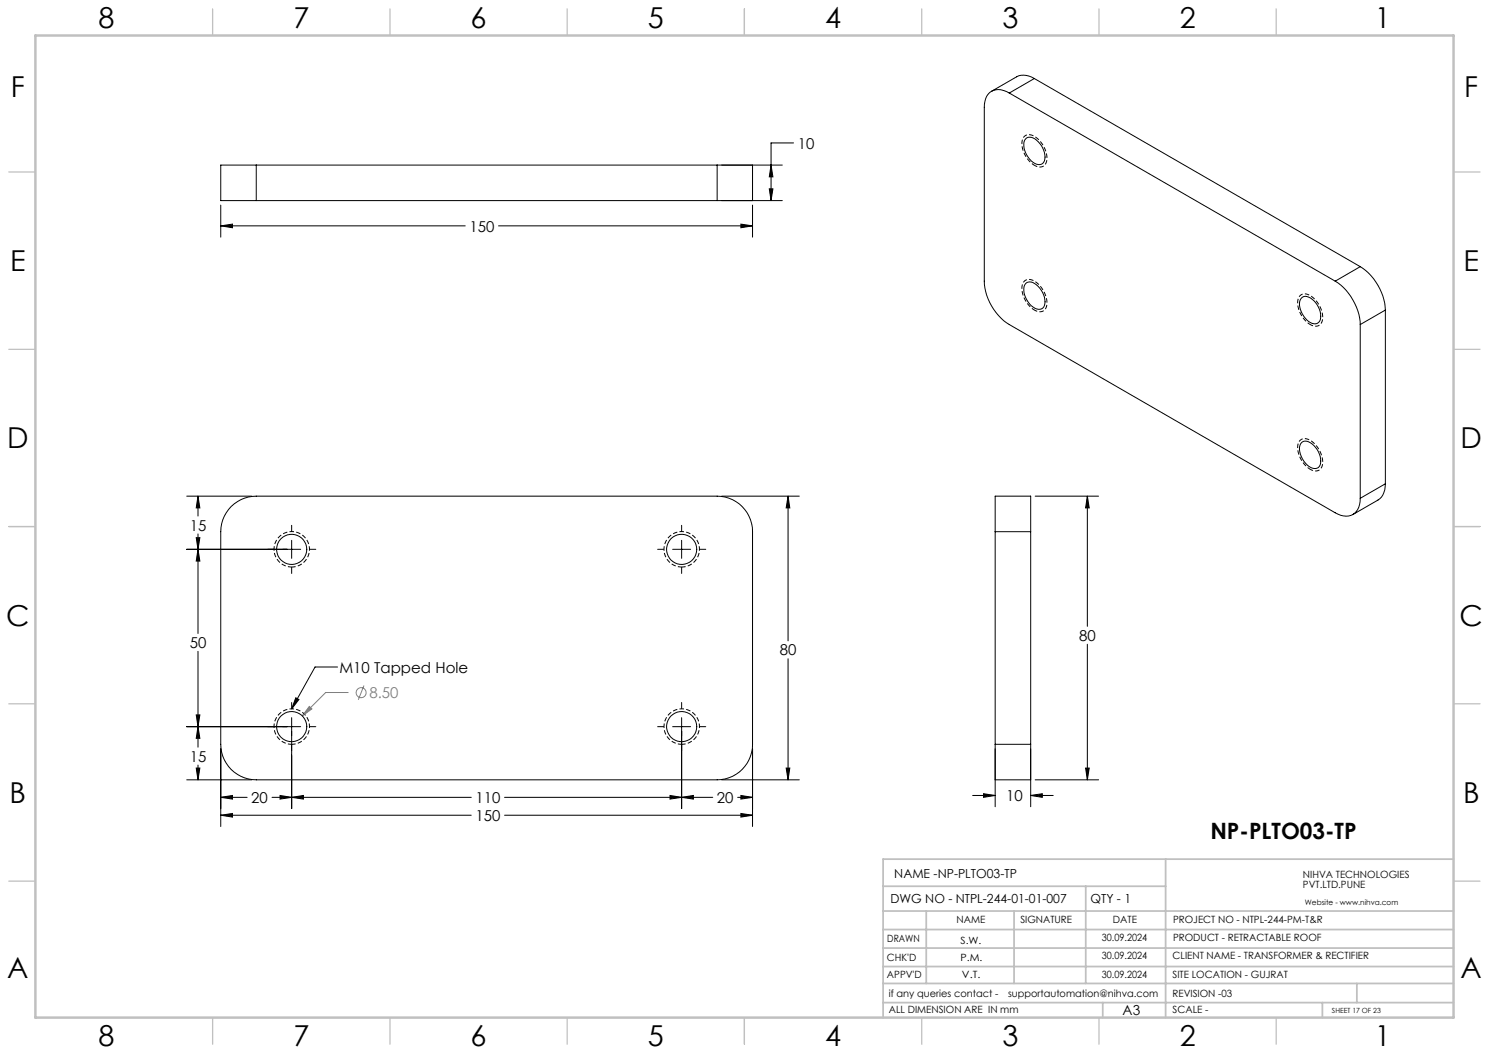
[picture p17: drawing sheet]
<svg xmlns="http://www.w3.org/2000/svg" width="420mm" height="297mm" viewBox="0 0 420 297" stroke-linecap="round" stroke-linejoin="round" font-family="sans-serif">
<defs><g id="words">
<g font-size="8.1">
<text x="27.8" y="8">8</text>
<text x="82.8" y="8">7</text>
<text x="132.8" y="8">6</text>
<text x="182.8" y="8">5</text>
<text x="232.8" y="8">4</text>
<text x="282.8" y="8">3</text>
<text x="332.8" y="8">2</text>
<text x="387.8" y="8">1</text>
<text x="3" y="27.2">F</text>
<text x="413" y="27.2">F</text>
<text x="2.8" y="76.5">E</text>
<text x="412.8" y="76.5">E</text>
<text x="2" y="126.5">D</text>
<text x="412" y="126.5">D</text>
<text x="1.7" y="176.5">C</text>
<text x="411.7" y="176.5">C</text>
<text x="2.7" y="226.5">B</text>
<text x="412.7" y="226.5">B</text>
<text x="2" y="275.7">A</text>
<text x="412" y="275.7">A</text>
<text x="27.8" y="295">8</text>
<text x="82.8" y="295">7</text>
<text x="132.8" y="295">6</text>
<text x="182.8" y="295">5</text>
<text x="232.8" y="295">4</text>
<text x="282.8" y="295">3</text>
<text x="332.8" y="295">2</text>
<text x="387.8" y="295">1</text>
</g>
<text font-size="6.3" x="341.4" y="236.5">NP-PLTO03-TP</text>
<g font-size="4.2">
<text x="225" y="41.9">10</text>
<text x="132.4" y="65.3">150</text>
<text x="53.5" y="149.7">15</text>
<text x="53.5" y="182.8">50</text>
<text x="219.9" y="184.9">80</text>
<text x="304.4" y="180.8">80</text>
<text x="95.8" y="189.7">M10 Tapped Hole</text>
<text x="53.5" y="214.9">15</text>
<text x="70.9" y="226.5">20</text>
<text x="134.1" y="226.5">110</text>
<text x="202.2" y="226.5">20</text>
<text x="283.8" y="226">10</text>
<text x="134.1" y="231.5">150</text>
</g>
<text font-size="4.2" fill="#808080" x="104.2" y="196.9">8.50</text>
<text font-size="3.9" x="316.7" y="286.4">A3</text>
<g font-size="3.5">
<text x="252.2" y="247.7">NAME -NP-PLTO03-TP</text>
<text x="251.2" y="254.8">DWG NO - NTPL-244-01-01-007</text>
<text x="307.6" y="254.8">QTY - 1</text>
</g>
<g font-size="2.8">
<text x="367.5" y="247.7">NIHVA TECHNOLOGIES</text>
<text x="367.5" y="250.5">PVT.LTD.PUNE</text>
<text x="269.8" y="260.4">NAME</text>
<text x="287.8" y="260.4">SIGNATURE</text>
<text x="313.9" y="260.5">DATE</text>
<text x="330.9" y="260.5">PROJECT NO - NTPL-244-PM-T&amp;R</text>
<text x="250.3" y="265.7">DRAWN</text>
<text x="270.9" y="266.1">S.W.</text>
<text x="310.8" y="265.5">30.09.2024</text>
<text x="330.9" y="265.5">PRODUCT - RETRACTABLE ROOF</text>
<text x="250.2" y="271.1">CHK'D</text>
<text x="250.2" y="275.8">APPV'D</text>
<text x="270.9" y="271.1">P.M.</text>
<text x="271.3" y="275.8">V.T.</text>
<text x="310.8" y="270.6">30.09.2024</text>
<text x="310.8" y="275.8">30.09.2024</text>
<text x="330.7" y="275.8">SITE LOCATION - GUJRAT</text>
<text x="330.7" y="270.6">CLIENT NAME - TRANSFORMER &amp; RECTIFIER</text>
<text x="250.7" y="281.1">if any queries contact -</text>
<text x="284.3" y="281.1">supportautomation@nihva.com</text>
<text x="330.7" y="281.1">REVISION -03</text>
<text x="250.7" y="285.6">ALL DIMENSION ARE IN mm</text>
<text x="330.7" y="285.6">SCALE -</text>
</g>
<text font-size="2.1" x="368.1" y="255.1">Website - www.nihva.com</text>
<text font-size="2" x="375.7" y="285.6">SHEET 17 OF 23</text>
</g></defs>
<g fill="none" stroke="#808080" stroke-width=".28">
<path d="M87.2 199.2l.8 .8-2.7 1.9zM98.2 195.3h-6.3l-6.6 6.6M102.7 193.4l-1.6 4"/>
<circle cx="101.9" cy="195.4" r="1.4"/>
</g>
<g fill="none" stroke="#000" stroke-width=".28">
<path d="M62.3 57.9v9M203.6 56.6h17.1M203.6 46.6h17.1M212.3 57.9v9M217 53.3h1l-.5 3.3zM217.5 46.6l.5 3.3h-1zM223.8 40.3h-6.3v16.3M62.3 63.7l3.3-.5v1zM62.3 63.7h68.9M140.6 63.7h71.7M209 63.2l3.3 .5-3.3 .5zM52.7 139.9h18.3"/>
<path d="M55.8 139.9v5.7M55.8 139.9l.6 3.4h-1zM203.6 139.9h21.9M222.3 139.9l.5 3.4h-1zM222.3 139.9v40.9M292 139.9h17.9M306.7 139.9l.5 3.4h-1zM306.7 139.9v36.8M52.7 154.9h32.1M55.4 151.7h1l-.6 3.2zM55.8 150.6v28.1M55.8 154.9l.6 3.4h-1z"/>
<path d="M82.3 148.2v1.7M82.3 152.4v5.1M87.3 154.9h1.8M185.5 154.9h1.7M189.7 154.9h5.1M192.3 148.2v1.7M192.3 152.4v5.1M197.3 154.9h1.8M82.3 160v1.7M192.3 160v1.7M55.8 183.7v27M82.3 198.2v1.7"/>
<path d="M83.4 196.8l.9 .5-2 2.7zM95.2 188.1h-6.3l-6.6 11.9M192.3 198.2v1.7M222.3 185.8v34.2M306.7 181.7v38.3M52.7 220h18.3M52.7 205h32.1M55.4 201.6h1l-.6 3.4zM55.4 216.6h1l-.6 3.4zM55.8 215.8v4.2M55.8 205l.6 3.2h-1zM62.3 211.2v21.9"/>
<path d="M82.3 202.4v25.7M87.3 205h1.8M185.5 205h1.7M189.7 205h5.1M192.3 202.4v25.7M197.3 205h1.8M203.6 220h21.9M212.3 211.2v21.9M221.8 216.6h1l-.5 3.4zM280.7 211.2v16.3M290.7 211.2v16.3M292 220h17.9"/>
<path d="M306.2 216.6h1l-.5 3.4zM62.3 229.9l3.3-.5v1.1zM62.3 224.9l3.3-.5v1zM62.3 229.9h70.6M62.3 224.9h7.4M76.7 224.9h56.2M79 224.4l3.3 .5-3.3 .5zM82.3 224.9l3.3-.5v1zM142.3 229.9h70M142.3 224.9h58.7M189 224.4l3.3 .5-3.3 .5zM192.3 224.9l3.3-.5v1z"/>
<path d="M208.1 224.9h4.2M209 229.4l3.3 .5-3.3 .6zM209 224.4l3.3 .5-3.3 .5zM274.4 224.4h6.3M277.4 223.9l3.3 .5-3.3 .5zM290.7 224.4l3.3-.5v1zM290.7 224.4h6.4"/>
</g>
<path d="M82.3 159.9a5 5 0 0 1-4.4-7.4 5 5 0 0 1 8.6-.3 5 5 0 0 1-3.9 7.7h-.3M192.3 159.9a5 5 0 0 1-4.4-7.4 5 5 0 0 1 8.6-.3 5 5 0 0 1-3.9 7.7h-.3M82.3 209.9a5 5 0 0 1-4.4-7.4 5 5 0 0 1 8.6-.3 5 5 0 0 1-3.9 7.7h-.3M192.3 209.9a5 5 0 0 1-4.4-7.4 5 5 0 0 1 8.6-.3 5 5 0 0 1-3.9 7.7h-.3" fill="none" stroke="#000" stroke-width=".28" stroke-dasharray="1.3 .6" stroke-dashoffset=".2" stroke-linecap="butt"/>
<path d="M291.8 46.6a7.1 7.1 0 0 1-3.3-7.5 2.22 2.22 0 0 1 3.6-.4 7 7 0 0 1 2.9 7.4 2.11 2.11 0 0 1-3.2 .5M291.8 87.5a7.1 7.1 0 0 1-3.3-7.6 2.22 2.22 0 0 1 3.6-.4 7 7 0 0 1 2.9 7.4 2.11 2.11 0 0 1-3.2 .6M369.6 91.5a7.1 7.1 0 0 1-3.3-7.5 2.22 2.22 0 0 1 3.6-.4 7 7 0 0 1 2.9 7.4 2.11 2.11 0 0 1-3.2 .5M369.6 132.4a7.1 7.1 0 0 1-3.3-7.6 2.22 2.22 0 0 1 3.6-.4 7 7 0 0 1 2.9 7.4 2.11 2.11 0 0 1-3.2 .6" fill="none" stroke="#000" stroke-width=".28" stroke-dasharray="1.3 .6" stroke-dashoffset=".4" stroke-linecap="butt"/>
<g fill="none" stroke="#c0c0c0" stroke-width=".35">
<path d="M60 2.5v7.5M110 2.5v7.5M160 2.5v7.5M210 2.5v7.5M260 2.5v7.5M310 2.5v7.5M360 2.5v7.5M2.5 48.5h7.5M410 48.5h7.5M2.5 98.5h7.5M410 98.5h7.5M2.5 148.5h7.5"/>
<path d="M410 148.5h7.5M2.5 198.5h7.5M410 198.5h7.5M2.5 248.5h7.5M410 248.5h7.5M60 287v7.5M110 287v7.5M160 287v7.5M210 287v7.5M260 287v7.5M310 287v7.5M360 287v7.5"/>
</g>
<g fill="none" stroke="#c0c0c0" stroke-width=".5">
<path d="M249.1 257h160.9M249.1 250h79.7M261.3 257v20.4M286 257v20.4M306.2 250v27.4M328.8 242.3v44.7M410 242.3h-160.9v44.7M249.1 272.6h160.9M249.1 267.4h160.9M249.1 262.2h160.9M249.1 277.4h160.9M382.7 277.4v5.4"/>
<path d="M249.1 282.8h160.9M311 282.8v4.2M373 282.8v4.2"/>
</g>
<path d="M10 10h400v277h-400z" fill="none" stroke="#c0c0c0" stroke-width=".7"/>
<path d="M222.3 139.9l.5 3.4h-1zM221.8 216.6h1l-.5 3.4zM209 229.4l3.3 .5-3.3 .6zM62.3 229.9l3.3-.5v1.1zM55.8 154.9l.6 3.4h-1zM55.4 201.6h1l-.6 3.4zM55.8 139.9l.6 3.4h-1zM55.4 151.7h1l-.6 3.2zM55.8 205l.6 3.2h-1zM55.4 216.6h1l-.6 3.4zM62.3 224.9l3.3-.5v1zM79 224.4l3.3 .5-3.3 .5zM82.3 224.9l3.3-.5v1zM189 224.4l3.3 .5-3.3 .5zM192.3 224.9l3.3-.5v1zM209 224.4l3.3 .5-3.3 .5zM306.7 139.9l.5 3.4h-1zM306.2 216.6h1l-.5 3.4zM277.4 223.9l3.3 .5-3.3 .5zM290.7 224.4l3.3-.5v1zM217 53.3h1l-.5 3.3zM217.5 46.6l.5 3.3h-1zM62.3 63.7l3.3-.5v1zM209 63.2l3.3 .5-3.3 .5z" fill="#000"/>
<path d="M87.2 199.2l.8 .8-2.7 1.9z" fill="#808080"/>
<path d="M83.4 196.8l.9 .5-2 2.7z" fill="#000"/>
<g fill="none" stroke="#000" stroke-width=".28">
<path d="M284.7 26.2a4.5 4.5 0 0 0-6 .4l-.7 1.2-.4 2.5v49a15.4 15.4 0 0 0 7.1 12.2l91.9 53.1a4.2 4.2 0 0 0 6.4-.9l.5-1.5 .2-1.7M284.7 26.2l91.9 53.1M289.3 39.2a2.47 2.47 0 0 1 3.6 .8 5.3 5.3 0 0 1 1.5 5.8 2.26 2.26 0 0 1-3.5-.4 5.8 5.8 0 0 1-1.9-5.9zM291.7 22.2a5.1 5.1 0 0 0-4.9-.5l-7.1 4M291.7 22.2l-7 4M291.7 22.2l92 53M72.3 46.6h-10v10h10M72.3 46.6v10M72.3 46.6h130M72.3 56.6h130M202.3 46.6h10v10h-10M202.3 46.6v10"/>
<path d="M376.6 79.3a15.8 15.8 0 0 1 7.1 12.2M383.7 75.2a15.7 15.7 0 0 1 7.1 12.3M383.7 75.2l-7.1 4.1M289.3 80l.3-.3a3.2 3.2 0 0 1 3.7 1.6 5.2 5.2 0 0 1 1.1 5.3 2.33 2.33 0 0 1-3.5-.4 5.8 5.8 0 0 1-1.9-5.8zM367.1 84.1a2.49 2.49 0 0 1 3.6 .8 5.4 5.4 0 0 1 1.5 5.8 2.26 2.26 0 0 1-3.5-.4 5.8 5.8 0 0 1-1.9-5.8zM383.7 91.5v49M390.8 87.5l-7.1 4M390.8 87.5v49M367.1 124.9a2.14 2.14 0 0 1 3.1 .4 5.7 5.7 0 0 1 2 6.2 2.3 2.3 0 0 1-3.5-.4 5.8 5.8 0 0 1-1.9-5.8zM390.8 136.5l-.2 1.7a4.4 4.4 0 0 1-1.9 2.8l-7.1 4.1M390.8 136.5l-7.1 4M65.2 142.9a10.1 10.1 0 0 1 7.1-3h130a10 10 0 0 1 10 10.1v59.9a10 10 0 0 1-10 10.1h-130a10 10 0 0 1-10-10.1v-59.9a10.1 10.1 0 0 1 2.9-7.1z"/>
<path d="M280.7 150v-10.1h10v10.1M280.7 150h10M280.7 150v59.9M290.7 150v59.9M280.7 209.9v10.1h10v-10.1M280.7 209.9h10"/>
<circle cx="82.3" cy="154.9" r="4.2"/>
<circle cx="192.3" cy="154.9" r="4.2"/>
<circle cx="82.3" cy="205" r="4.3"/>
<circle cx="192.3" cy="205" r="4.3"/>
</g>
<use href="#words"/>
</svg>
